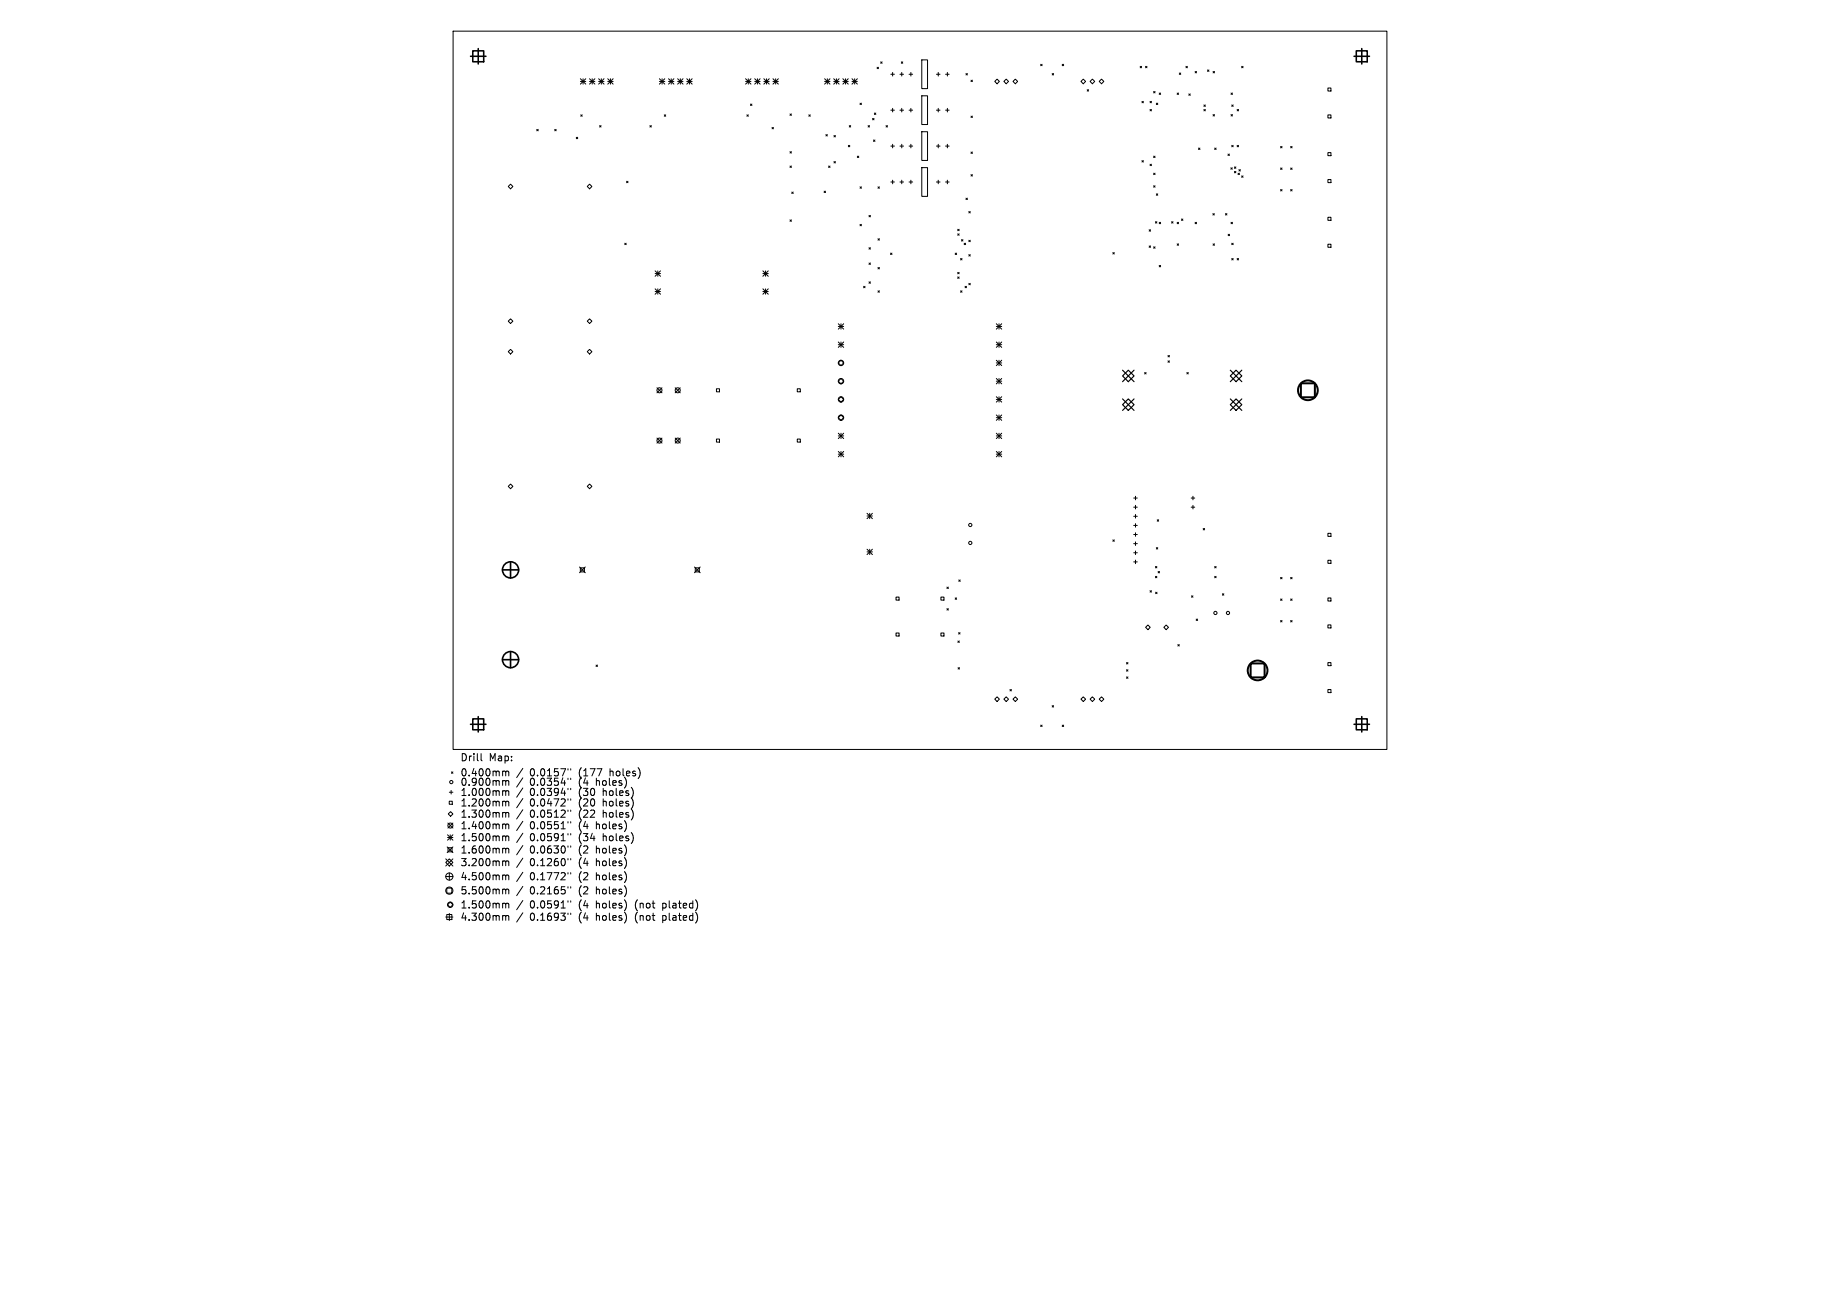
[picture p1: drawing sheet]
<svg xmlns="http://www.w3.org/2000/svg" width="297mm" height="210mm" viewBox="0 0 297 210" stroke-linecap="round" stroke-linejoin="round" font-family="sans-serif">
<defs><g id="words">
<g font-size="1.6">
<text x="74.3" y="123">Drill</text>
<text x="74.3" y="125.5">0.400mm</text>
<text x="78.9" y="123">Map:</text>
<text x="85.5" y="125.5">0.0157&quot;</text>
<text x="93.5" y="125.5">(177</text>
<text x="98.6" y="125.5">holes)</text>
<text x="74.3" y="127">0.900mm</text>
<text x="74.3" y="128.6">1.000mm</text>
<text x="74.3" y="130.3">1.200mm</text>
<text x="85.5" y="127">0.0354&quot;</text>
<text x="85.5" y="128.6">0.0394&quot;</text>
<text x="85.5" y="130.3">0.0472&quot;</text>
<text x="93.5" y="127">(4</text>
<text x="93.5" y="128.6">(30</text>
<text x="93.5" y="130.3">(20</text>
<text x="96.4" y="127">holes)</text>
<text x="97.5" y="128.6">holes)</text>
<text x="97.5" y="130.3">holes)</text>
<text x="74.3" y="132.1">1.300mm</text>
<text x="74.3" y="134">1.400mm</text>
<text x="74.3" y="135.9">1.500mm</text>
<text x="74.3" y="137.9">1.600mm</text>
<text x="85.5" y="132.1">0.0512&quot;</text>
<text x="85.5" y="134">0.0551&quot;</text>
<text x="85.5" y="135.9">0.0591&quot;</text>
<text x="85.5" y="137.9">0.0630&quot;</text>
<text x="93.5" y="132.1">(22</text>
<text x="93.5" y="134">(4</text>
<text x="93.5" y="135.9">(34</text>
<text x="93.5" y="137.9">(2</text>
<text x="96.4" y="134">holes)</text>
<text x="96.4" y="137.9">holes)</text>
<text x="97.5" y="132.1">holes)</text>
<text x="97.5" y="135.9">holes)</text>
<text x="74.3" y="140">3.200mm</text>
<text x="74.3" y="142.2">4.500mm</text>
<text x="85.5" y="140">0.1260&quot;</text>
<text x="85.5" y="142.2">0.1772&quot;</text>
<text x="93.5" y="140">(4</text>
<text x="93.5" y="142.2">(2</text>
<text x="96.4" y="140">holes)</text>
<text x="96.4" y="142.2">holes)</text>
<text x="74.3" y="144.5">5.500mm</text>
<text x="74.3" y="146.8">1.500mm</text>
<text x="74.3" y="148.8">4.300mm</text>
<text x="85.5" y="144.5">0.2165&quot;</text>
<text x="85.5" y="146.8">0.0591&quot;</text>
<text x="85.5" y="148.8">0.1693&quot;</text>
<text x="93.5" y="144.5">(2</text>
<text x="93.5" y="146.8">(4</text>
<text x="93.5" y="148.8">(4</text>
<text x="96.4" y="144.5">holes)</text>
<text x="96.4" y="146.8">holes)</text>
<text x="96.4" y="148.8">holes)</text>
<text x="102.8" y="146.8">(not</text>
<text x="102.8" y="148.8">(not</text>
<text x="107.3" y="146.8">plated)</text>
<text x="107.3" y="148.8">plated)</text>
</g>
</g></defs>
<g fill="none" stroke="#000" stroke-width=".16">
<path d="M73.1 5h150.8v116h-150.8zM93.7 12.7l.9 .9M93.7 13.1h.9M93.7 18.5l.3 .3M94 18.5l-.3 .3M94.1 12.7v.9M94.6 12.7l-.9 .9M95.2 13.1h.8M95.2 12.7l.8 .9M95.6 12.7v.9M96 12.7l-.8 .9M96.6 13.1h.9"/>
<path d="M96.6 12.7l.9 .9M97.1 12.7v.9M97.5 12.7l-.9 .9M98.1 13.1h.9M98.1 12.7l.9 .9M98.5 12.7v.9M99 12.7l-.9 .9M106.4 13.1h.9M106.4 12.7l.9 .9M106.9 12.7v.9M107.2 18.5l.3 .3M107.3 12.7l-.9 .9"/>
<path d="M107.5 18.5l-.3 .3M107.9 13.1h.9M107.9 12.7l.9 .9M108.3 12.7v.9M108.8 12.7l-.9 .9M109.4 13.1h.9M109.4 12.7l.9 .9M109.8 12.7v.9M110.3 12.7l-.9 .9M110.9 13.1h.8M110.9 12.7l.8 .9M111.3 12.7v.9"/>
<path d="M111.7 12.7l-.8 .9M120.3 13.1h.9M120.3 12.7l.9 .9M120.6 18.5l.2 .3M120.8 12.7v.9M120.8 18.5l-.2 .3M121.1 16.8l.3 .2M121.2 12.7l-.9 .9M121.4 16.8l-.3 .2M121.8 12.7l.9 .9M121.8 13.1h.9M122.3 12.7v.9"/>
<path d="M122.7 12.7l-.9 .9M123.3 12.7l.9 .9M123.3 13.1h.9M123.7 12.7v.9M124.2 12.7l-.9 .9M124.8 13.1h.8M124.8 12.7l.8 .9M125.2 12.7v.9M125.6 12.7l-.8 .9M127.5 18.4l.2 .2M127.7 18.4l-.2 .2M130.6 18.5l.2 .3"/>
<path d="M130.8 18.5l-.2 .3M133.1 13.1h.9M133.1 12.7l.9 .9M133.5 12.7v.9M134 12.7l-.9 .9M134.6 13.1h.8M134.6 12.7l.8 .9M135 12.7v.9M135.4 12.7l-.8 .9M136 13.1h.9M136 12.7l.9 .9M136.5 12.7v.9"/>
<path d="M136.9 12.7l-.9 .9M137.5 13.1h.9M137.5 12.7l.9 .9M138 12.7v.9M138.4 12.7l-.9 .9M138.8 16.7l.3 .2M139.1 16.7l-.3 .2M140.8 19.1l.3 .2M141.1 19.1l-.3 .2M141.1 18.2l.3 .3M141.4 18.2l-.3 .3M141.6 10.9l.2 .2"/>
<path d="M141.8 10.9l-.2 .2M142.2 10l.2 .2M142.4 10l-.2 .2M143.8 12h.6M143.8 17.8h.6M144.1 11.7v.6M144.1 17.5v.6M145.3 12h.5M145.3 17.8h.5M145.5 10l.2 .2M145.6 11.7v.6M145.6 17.5v.6"/>
<path d="M145.7 10l-.2 .2M146.7 12h.6M146.7 17.8h.6M147 11.7v.6M147 17.5v.6M148.8 9.7h.9v4.6h-.9zM148.8 15.5h.9v4.6h-.9zM151.2 12h.5M151.2 17.8h.5M151.4 11.7v.6M151.4 17.5v.6M152.6 12h.6"/>
<path d="M152.6 17.8h.6M152.9 11.7v.6M152.9 17.5v.6M155.9 11.9l.3 .2M156.2 11.9l-.3 .2M156.7 12.9l.3 .3M156.7 18.7l.3 .3M157 12.9l-.3 .3M157 18.7l-.3 .3M160.9 12.8l.4 .3-.4 .4-.3-.4zM162 13.1l.4-.3 .4 .3-.4 .4zM163.9 12.8l.4 .3-.4 .4-.4-.4z"/>
<path d="M168 10.4l.2 .2M168.2 10.4l-.2 .2M169.8 11.9l.3 .2M170.1 11.9l-.3 .2M171.5 10.4l.2 .2M171.7 10.4l-.2 .2M174.9 12.8l.3 .3-.3 .4-.4-.4zM175.5 14.5l.2 .2M175.7 14.5l-.2 .2M176 13.1l.3-.3 .4 .3-.4 .4zM177.4 13.1l.4-.3 .4 .3-.4 .4zM184 10.7l.3 .2"/>
<path d="M184.3 10.7l-.3 .2M184.3 16.4l.3 .2M184.6 16.4l-.3 .2M184.9 10.7l.2 .2M185.1 10.7l-.2 .2M185.6 17.7l.3 .2M185.6 16.4l.3 .2M185.9 16.4l-.3 .2M185.9 17.7l-.3 .2M186.2 14.8l.2 .2M186.4 14.8l-.2 .2M186.6 16.7l.3 .2"/>
<path d="M186.9 16.7l-.3 .2M187.1 15l.2 .2M187.3 15l-.2 .2M190 15l.2 .2M190.2 15l-.2 .2M190.4 11.8l.2 .2M190.6 11.8l-.2 .2M191.4 10.7l.3 .2M191.7 10.7l-.3 .2M191.9 15.2l.2 .2M192.1 15.2l-.2 .2M192.9 11.5l.2 .3"/>
<path d="M193.1 11.5l-.2 .3M194.3 16.9l.3 .3M194.3 17.7l.3 .2M194.6 16.9l-.3 .3M194.6 17.7l-.3 .2M194.9 11.3l.2 .2M195.1 11.3l-.2 .2M195.8 11.5l.2 .3M195.8 18.5l.2 .2M196 11.5l-.2 .3M196 18.5l-.2 .2M198.7 15l.2 .2"/>
<path d="M198.7 18.5l.2 .2M198.8 16.9l.3 .3M198.9 15l-.2 .2M198.9 18.5l-.2 .2M199.1 16.9l-.3 .3M199.7 17.7l.2 .2M199.9 17.7l-.2 .2M200.4 10.7l.2 .2M200.6 10.7l-.2 .2M214.3 14.2h.5v.5h-.5zM214.3 18.6h.5v.4h-.5zM82 30.1l.4-.4 .4 .4-.4 .4z"/>
<path d="M86.6 20.9l.3 .2M86.9 20.9l-.3 .2M89.5 20.9l.3 .2M89.8 20.9l-.3 .2M93 22.2l.3 .2M93.3 22.2l-.3 .2M94.8 30.1l.4-.4 .3 .4-.3 .4zM96.8 20.3l.2 .2M97 20.3l-.2 .2M100.8 39.3l.3 .2M101.1 39.3l-.3 .2M101.1 29.3l.3 .2"/>
<path d="M101.4 29.3l-.3 .2M104.9 20.3l.2 .2M105.1 20.3l-.2 .2M124.6 20.6l.2 .2M124.8 20.6l-.2 .2M127.5 24.5l.2 .2M127.5 26.8l.2 .2M127.5 35.5l.2 .2M127.7 24.5l-.2 .2M127.7 26.8l-.2 .2M127.7 35.5l-.2 .2M127.8 31l.2 .2"/>
<path d="M128 31l-.2 .2M133 30.9l.3 .2M133.3 30.9l-.3 .2M133.3 21.7l.2 .3M133.5 21.7l-.2 .3M133.7 26.8l.3 .2M134 26.8l-.3 .2M134.6 21.9l.2 .2M134.6 26.1l.2 .2M134.8 21.9l-.2 .2M134.8 26.1l-.2 .2M136.9 23.5l.3 .2"/>
<path d="M137.1 20.3l.2 .2M137.2 23.5l-.3 .2M137.3 20.3l-.2 .2M138.4 25.2l.2 .2M138.6 25.2l-.2 .2M138.8 30.2l.3 .2M138.8 36.2l.3 .3M139.1 30.2l-.3 .2M139.1 36.2l-.3 .3M140.1 20.3l.3 .2M140.3 34.8l.2 .2M140.3 40l.2 .2"/>
<path d="M140.4 20.3l-.3 .2M140.5 34.8l-.2 .2M140.5 40l-.2 .2M141 22.6l.2 .2M141.2 22.6l-.2 .2M141.7 30.2l.3 .2M141.7 38.5l.3 .3M142 38.5l-.3 .3M142 30.2l-.3 .2M143 20.3l.3 .2M143.3 20.3l-.3 .2M143.8 23.6h.6"/>
<path d="M143.8 29.4h.6M144.1 23.3v.6M144.1 29.1v.6M145.3 23.6h.5M145.3 29.4h.5M145.6 23.3v.6M145.6 29.1v.6M146.7 23.6h.6M146.7 29.4h.6M147 23.3v.6M147 29.1v.6M148.8 27.1h.9v4.6h-.9z"/>
<path d="M148.8 21.3h.9v4.6h-.9zM151.2 23.6h.5M151.2 29.4h.5M151.4 23.3v.6M151.4 29.1v.6M152.6 23.6h.6M152.6 29.4h.6M152.9 23.3v.6M152.9 29.1v.6M154.6 37.7l.2 .3M154.6 37l.2 .2M154.8 37l-.2 .2"/>
<path d="M154.8 37.7l-.2 .3M155.2 38.7l.2 .2M155.4 38.7l-.2 .2M155.6 39.3l.3 .2M155.9 39.3l-.3 .2M155.9 32l.3 .2M156.2 32l-.3 .2M156.4 34.1l.2 .3M156.4 38.8l.2 .2M156.6 34.1l-.2 .3M156.6 38.8l-.2 .2M156.7 24.5l.3 .3"/>
<path d="M156.7 28.2l.3 .2M157 24.5l-.3 .3M157 28.2l-.3 .2M184.3 25.9l.3 .3M184.6 25.9l-.3 .3M185.5 37.1l.2 .2M185.5 39.7l.2 .2M185.6 26.5l.3 .2M185.7 37.1l-.2 .2M185.7 39.7l-.2 .2M185.9 26.5l-.3 .2M186.2 25.2l.2 .2"/>
<path d="M186.2 28l.2 .2M186.2 30l.2 .2M186.2 39.8l.2 .3M186.4 25.2l-.2 .2M186.4 28l-.2 .2M186.4 30l-.2 .2M186.4 39.8l-.2 .3M186.5 35.8l.2 .2M186.6 31.3l.3 .2M186.7 35.8l-.2 .2M186.9 31.3l-.3 .2M187.1 35.9l.2 .2"/>
<path d="M187.3 35.9l-.2 .2M189.1 35.8l.2 .2M189.3 35.8l-.2 .2M190 35.9l.2 .2M190 39.4l.2 .2M190.2 35.9l-.2 .2M190.2 39.4l-.2 .2M190.7 35.3l.2 .3M190.9 35.3l-.2 .3M192.9 35.9l.2 .2M193.1 35.9l-.2 .2M193.5 23.9l.2 .2"/>
<path d="M193.7 23.9l-.2 .2M195.8 34.5l.2 .2M195.8 39.4l.2 .2M196 34.5l-.2 .2M196 39.4l-.2 .2M196.1 23.9l.2 .2M196.3 23.9l-.2 .2M197.8 34.5l.2 .2M198 34.5l-.2 .2M198.2 24.9l.2 .2M198.2 37.8l.3 .2M198.4 24.9l-.2 .2"/>
<path d="M198.5 37.8l-.3 .2M198.7 27.1l.2 .2M198.7 35.9l.2 .2M198.8 23.5l.3 .2M198.8 39.3l.3 .2M198.9 27.1l-.2 .2M198.9 35.9l-.2 .2M199.1 23.5l-.3 .2M199.1 39.3l-.3 .2M199.3 27.7l.2 .2M199.3 26.9l.2 .3M199.5 26.9l-.2 .3"/>
<path d="M199.5 27.7l-.2 .2M199.7 23.5l.2 .2M199.8 28l.3 .2M199.9 23.5l-.2 .2M200 27.4l.2 .2M200.1 28l-.3 .2M200.2 27.4l-.2 .2M200.4 28.4l.2 .2M200.6 28.4l-.2 .2M206.7 23.6l.2 .3M206.7 27.1l.2 .2M206.7 30.6l.2 .2"/>
<path d="M206.9 23.6l-.2 .3M206.9 27.1l-.2 .2M206.9 30.6l-.2 .2M208.3 23.6l.3 .3M208.3 27.1l.3 .2M208.3 30.6l.3 .2M208.6 23.6l-.3 .3M208.6 27.1l-.3 .2M208.6 30.6l-.3 .2M214.3 24.6h.5v.5h-.5zM214.3 29h.5v.5h-.5zM214.3 35.1h.5v.5h-.5z"/>
<path d="M214.3 39.4h.5v.5h-.5zM82 56.8l.4-.4 .4 .4-.4 .3zM82.4 51.5l.4 .3-.4 .4-.4-.4zM94.8 56.8l.4-.4 .3 .4-.3 .3zM95.2 51.5l.3 .3-.3 .4-.4-.4zM105.7 43.7l.9 .9M105.7 44.2h.9M105.7 46.6l.9 .9M105.7 47.1h.9M106.2 43.7v.9M106.2 46.6v.9M106.6 43.7l-.9 .9"/>
<path d="M106.6 46.6l-.9 .9M123.1 44.2h.9M123.1 47.1h.9M123.1 43.7l.9 .9M123.1 46.6l.9 .9M123.6 43.7v.9M123.6 46.6v.9M124 43.7l-.9 .9M124 46.6l-.9 .9M135.3 52.3l.9 .8M135.3 52.7h.9M135.3 55.2l.9 .9"/>
<path d="M135.3 55.6h.9M135.7 58.1l.5 .5-.5 .4-.4-.4zM135.7 52.3v.8M135.7 55.2v.9M136.2 52.3l-.9 .8M136.2 55.2l-.9 .9M139.4 46.2l.2 .3M139.6 46.2l-.2 .3M140.3 42.5l.2 .2M140.3 45.5l.2 .2M140.5 42.5l-.2 .2M140.5 45.5l-.2 .2"/>
<path d="M141.7 46.9l.3 .3M141.7 43.2l.3 .2M142 43.2l-.3 .2M142 46.9l-.3 .3M143.7 40.9l.3 .2M144 40.9l-.3 .2M154.2 40.9l.2 .2M154.4 40.9l-.2 .2M154.6 44l.2 .2M154.6 44.7l.2 .2M154.8 44l-.2 .2M154.8 44.7l-.2 .2"/>
<path d="M155.1 41.7l.2 .3M155.1 46.9l.2 .3M155.3 41.7l-.2 .3M155.3 46.9l-.2 .3M155.8 46.2l.2 .3M156 46.2l-.2 .3M156.4 45.7l.2 .3M156.4 41.1l.2 .2M156.6 41.1l-.2 .2M156.6 45.7l-.2 .3M160.8 58.1l.9 .9M160.8 52.7h.9"/>
<path d="M160.8 55.6h.9M160.8 52.3l.9 .8M160.8 55.2l.9 .9M160.8 58.6h.9M161.3 52.3v.8M161.3 55.2v.9M161.3 58.1v.9M161.7 52.3l-.9 .8M161.7 55.2l-.9 .9M161.7 58.1l-.9 .9M179.6 40.8l.3 .2M179.9 40.8l-.3 .2"/>
<path d="M187.1 42.8l.2 .3M187.3 42.8l-.2 .3M188.5 57.4l.3 .2M188.5 58.2l.3 .3M188.8 57.4l-.3 .2M188.8 58.2l-.3 .3M198.8 41.7l.3 .3M199.1 41.7l-.3 .3M199.7 41.7l.2 .3M199.9 41.7l-.2 .3M82 78.5l.4-.4 .4 .4-.4 .4zM94.8 78.5l.4-.4 .3 .4-.3 .4z"/>
<path d="M106 62.6l.9 .8M106 70.7l.9 .8M106.9 62.6l-.9 .8M106.9 70.7l-.9 .8M109 62.6l.8 .8M109 70.7l.8 .8M109.8 70.7l-.8 .8M109.8 62.6l-.8 .8M115.6 62.8h.5v.4h-.5zM115.6 70.9h.5v.5h-.5zM128.7 62.8h.5v.4h-.5zM128.7 70.9h.5v.5h-.5z"/>
<path d="M135.3 64.5l.4-.5 .5 .5-.5 .4zM135.3 69.9l.9 .9M135.3 70.4h.9M135.3 72.9l.9 .8M135.3 73.3h.9M135.7 61.1l.5 .4-.5 .5-.4-.5zM135.7 67l.5 .4-.5 .5-.4-.5zM135.7 69.9v.9M135.7 72.9v.8M136.2 69.9l-.9 .9M136.2 72.9l-.9 .8M160.8 67l.9 .9"/>
<path d="M160.8 70.4h.9M160.8 73.3h.9M160.8 61.1l.9 .9M160.8 61.5h.9M160.8 64l.9 .9M160.8 64.5h.9M160.8 67.4h.9M160.8 69.9l.9 .9M160.8 72.9l.9 .8M161.3 61.1v.9M161.3 64v.9M161.3 67v.9"/>
<path d="M161.3 69.9v.9M161.3 72.9v.8M161.7 61.1l-.9 .9M161.7 64l-.9 .9M161.7 67l-.9 .9M161.7 69.9l-.9 .9M161.7 72.9l-.9 .8M184.8 60.1l.2 .3M185 60.1l-.2 .3M191.6 60.1l.2 .3M191.8 60.1l-.2 .3M93.5 91.5l1 1"/>
<path d="M93.7 91.7h.6v.6h-.6zM94.5 91.5l-1 1M112.1 91.5l.9 1M112.2 91.7h.7v.6h-.7zM113 91.5l-.9 1M139.9 82.9l.9 .8M139.9 83.3h.9M139.9 88.7l.9 .8M139.9 89.1h.9M140.4 82.9v.8M140.4 88.7v.8M140.8 82.9l-.9 .8"/>
<path d="M140.8 88.7l-.9 .8M144.6 96.4h.5v.5h-.5zM151.9 96.4h.5v.5h-.5zM152.8 94.8l.3 .2M152.8 98.2l.3 .3M153.1 94.8l-.3 .2M153.1 98.2l-.3 .3M154.2 96.5l.2 .2M154.4 96.5l-.2 .2M154.8 93.6l.2 .2M155 93.6l-.2 .2M179.6 87.1l.3 .3"/>
<path d="M179.9 87.1l-.3 .3M183 80.4h.6M183 81.9h.6M183 83.3h.6M183 84.8h.6M183 86.3h.6M183 87.8h.6M183 89.2h.6M183 90.7h.6M183.3 80.1v.6M183.3 81.6v.6M183.3 83v.6"/>
<path d="M183.3 84.5v.6M183.3 86v.6M183.3 87.5v.5M183.3 88.9v.6M183.3 90.4v.6M185.6 95.4l.3 .2M185.9 95.4l-.3 .2M186.5 91.4l.2 .3M186.5 93l.2 .3M186.5 95.6l.3 .2M186.6 88.4l.3 .2M186.7 91.4l-.2 .3"/>
<path d="M186.7 93l-.2 .3M186.8 95.6l-.3 .2M186.8 83.9l.2 .2M186.9 88.4l-.3 .2M186.9 92.2l.3 .3M187 83.9l-.2 .2M187.2 92.2l-.3 .3M192.3 80.4h.6M192.3 81.9h.6M192.3 96.2l.3 .2M192.6 96.2l-.3 .2M192.6 80.1v.6"/>
<path d="M192.6 81.6v.6M193.1 99.9l.2 .3M193.3 99.9l-.2 .3M194.2 85.3l.2 .2M194.4 85.3l-.2 .2M196.1 93l.2 .3M196.1 91.4l.2 .3M196.3 91.4l-.2 .3M196.3 93l-.2 .3M197.3 95.8l.2 .3M197.5 95.8l-.2 .3M206.7 93.2l.2 .2"/>
<path d="M206.7 96.7l.2 .2M206.9 93.2l-.2 .2M206.9 96.7l-.2 .2M208.3 93.2l.3 .2M208.3 96.7l.3 .2M208.6 93.2l-.3 .2M208.6 96.7l-.3 .2M214.3 86.1h.5v.5h-.5zM214.3 90.4h.5v.5h-.5zM214.3 96.5h.5v.5h-.5zM96.2 107.4l.2 .2M96.4 107.4l-.2 .2"/>
<path d="M144.6 102.2h.5v.5h-.5zM151.9 102.2h.5v.5h-.5zM154.6 103.5l.2 .2M154.6 107.8l.3 .2M154.7 102.1l.3 .3M154.8 103.5l-.2 .2M154.9 107.8l-.3 .2M155 102.1l-.3 .3M160.6 112.9l.3-.4 .4 .4-.4 .3zM162 112.9l.4-.4 .4 .4-.4 .3zM163 111.3l.3 .2M163.3 111.3l-.3 .2"/>
<path d="M163.5 112.9l.4-.4 .4 .4-.4 .3zM168 117l.2 .3M168.2 117l-.2 .3M169.8 113.9l.3 .2M170.1 113.9l-.3 .2M171.5 117l.2 .3M171.7 117l-.2 .3M174.9 112.5l.3 .4-.3 .3-.4-.3zM176 112.9l.3-.4 .4 .4-.4 .3zM177.4 112.9l.4-.4 .4 .4-.4 .3zM181.8 106.9l.3 .3M181.8 108.1l.3 .2"/>
<path d="M181.8 109.3l.3 .2M182.1 106.9l-.3 .3M182.1 108.1l-.3 .2M182.1 109.3l-.3 .2M184.9 101.3l.4-.4 .4 .4-.4 .3zM188.2 100.9l.4 .4-.4 .3-.3-.3zM190.1 104l.3 .3M190.4 104l-.3 .3M206.7 100.2l.2 .2M206.9 100.2l-.2 .2M208.3 100.2l.3 .2M208.6 100.2l-.3 .2"/>
<path d="M214.3 100.9h.5v.5h-.5zM214.3 107h.5v.5h-.5zM214.3 111.3h.5v.5h-.5zM71.9 138.6l1.2 1.2M72.2 136.7l.9 .9M72.2 134.8l.9 .8M72.2 135.2h.9M72.3 132.9l.8 .8M72.3 136.8h.7v.7h-.7zM72.5 129.3h.5v.5h-.5zM72.5 138.6l.6 .6-.6 .6-.6-.6zM72.5 127.9h.6"/>
<path d="M72.7 134.8v.8M72.7 131l.4 .4-.4 .4-.3-.4zM72.8 127.6v.6M72.9 124.6l.2 .2M73.1 124.6l-.2 .2M73.1 132.9l-.8 .8M73.1 134.8l-.9 .8M73.1 136.7l-.9 .9M73.1 138.6l-1.2 1.2M77.7 121.7v.9l.1 .2M81.3 124.5l.3 .1M81.3 126l.3 .2"/>
<path d="M81.3 127.6l.3 .2M81.3 129.3l.3 .2M81.3 131.1l.3 .2M81.3 133l.3 .2M81.3 134.9l.3 .2M81.3 136.9l.3 .2M81.3 139l.3 .1M81.6 124.6l.2-.1h.3v.7M81.6 124.6v.6M81.6 126.2v.6M81.6 127.8v.6M81.6 129.5v.6"/>
<path d="M81.6 131.3v.6M81.6 133.2v.6M81.6 135.1v.6M81.6 137.1v.6M81.6 139.1v.6M81.6 126.2l.2-.2 .3 .1v.7M81.6 127.8l.2-.2 .3 .1v.7M81.6 129.5l.2-.2 .3 .1v.7M81.6 131.3l.2-.2 .3 .1v.7M81.6 133.2l.2-.2 .3 .1v.7M81.6 135.1l.2-.2 .3 .1v.7M81.6 137.1l.2-.2 .3 .1v.7"/>
<path d="M81.6 139.1l.2-.1h.3v.7M84.4 124l-1 1.5M84.4 125.6l-1 1.5M84.4 127.2l-1 1.5M84.4 128.9l-1 1.5M84.4 130.7l-1 1.5M84.4 132.6l-1 1.5M84.4 134.5l-1 1.5M84.4 136.5l-1 1.5M84.4 138.5l-1 1.5M91.7 124.1v.2M91.7 125.6v.2"/>
<path d="M91.7 127.3v.2M91.7 128.9v.3M91.7 130.8v.2M91.7 132.6v.3M91.7 134.6v.2M91.7 136.5v.3M91.7 138.6v.2M92.1 124.1v.2M92.1 125.6v.2M92.1 127.3v.2M92.1 128.9v.3M92.1 130.8v.2"/>
<path d="M92.1 132.6v.3M92.1 134.6v.2M92.1 136.5v.3M92.1 138.6v.2M71.9 141.5h1.2M71.9 148h1.2M72.1 143.4h.8v.8h-.8zM72.1 147.6h.8v.8h-.8zM72.2 146l.5-.4 .4 .4-.4 .5zM72.5 140.9v1.2M72.5 147.4v1.2M81.3 141.2l.3 .2"/>
<path d="M81.3 143.5l.3 .2M81.3 145.8l.3 .2M81.3 147.8l.3 .2M81.6 141.4v.6M81.6 143.7v.6M81.6 146v.6M81.6 148v.6M81.6 141.4l.2-.2 .3 .1v.7M81.6 143.7l.2-.2 .3 .1v.7M81.6 146l.2-.2 .3 .1v.7M81.6 148l.2-.2h.3v.8M84.4 140.8l-1 1.5"/>
<path d="M84.4 143.1l-1 1.5M84.4 145.4l-1 1.4M84.4 147.3l-1 1.5M91.7 140.9v.2M91.7 143.1v.3M91.7 145.4v.2M91.7 147.4v.2M92.1 140.9v.2M92.1 143.1v.3M92.1 145.4v.2M92.1 147.4v.2"/>
<circle cx="135.7" cy="58.6" r=".43"/>
<circle cx="106.4" cy="71.1" r=".41"/>
<circle cx="106.4" cy="63" r=".41"/>
<circle cx="109.4" cy="71.1" r=".41"/>
<circle cx="109.4" cy="63" r=".41"/>
<circle cx="135.7" cy="61.5" r=".43"/>
<circle cx="135.7" cy="64.5" r=".43"/>
<circle cx="135.7" cy="67.4" r=".43"/>
<circle cx="156.6" cy="87.6" r=".26"/>
<circle cx="156.6" cy="84.7" r=".26"/>
<circle cx="196.2" cy="98.9" r=".26"/>
<circle cx="198.2" cy="98.9" r=".26"/>
<circle cx="72.7" cy="133.3" r=".41"/>
<circle cx="72.8" cy="126.2" r=".26"/>
<circle cx="72.5" cy="141.5" r=".58"/>
<circle cx="72.5" cy="143.8" r=".58"/>
<circle cx="72.7" cy="146" r=".43"/>
</g>
<path d="M181.2 59.8l1.9 1.8M183.1 59.8l-1.9 1.8M198.6 59.8l1.8 1.8M200.4 59.8l-1.8 1.8M181.2 60.7l.9-.9 1 .9-1 .9zM181.2 65.3l.9-.9 1 .9-1 .9zM181.2 64.4l1.9 1.8M183.1 64.4l-1.9 1.8M198.6 60.7l.9-.9 .9 .9-.9 .9zM198.6 65.3l.9-.9 .9 .9-.9 .9zM198.6 64.4l1.8 1.8M200.4 64.4l-1.8 1.8" fill="none" stroke="#000" stroke-width=".19"/>
<g fill="none" stroke="#000" stroke-width=".26">
<path d="M81.1 92h2.6M82.4 90.7v2.6M81.1 106.5h2.6M82.4 105.2v2.6"/>
<circle cx="82.4" cy="92" r="1.3"/>
<circle cx="82.4" cy="106.5" r="1.3"/>
</g>
<g fill="none" stroke="#000" stroke-width=".32">
<path d="M210 61.9h2.2v2.2h-2.2zM201.9 107.1h2.2v2.2h-2.2z"/>
<circle cx="211.1" cy="63" r="1.59"/>
<circle cx="203" cy="108.2" r="1.59"/>
</g>
<path d="M75.9 9.1h2.5M76.3 8.2h1.8v1.8h-1.8zM77.2 7.8v2.5M218.6 9.1h2.5M218.9 8.2h1.8v1.8h-1.8zM219.8 7.8v2.5M75.9 116.9h2.5M76.3 116h1.8v1.8h-1.8zM77.2 115.7v2.5M218.6 116.9h2.5M218.9 116h1.8v1.8h-1.8zM219.8 115.7v2.5" fill="none" stroke="#000" stroke-width=".25"/>
<use href="#words"/>
</svg>
